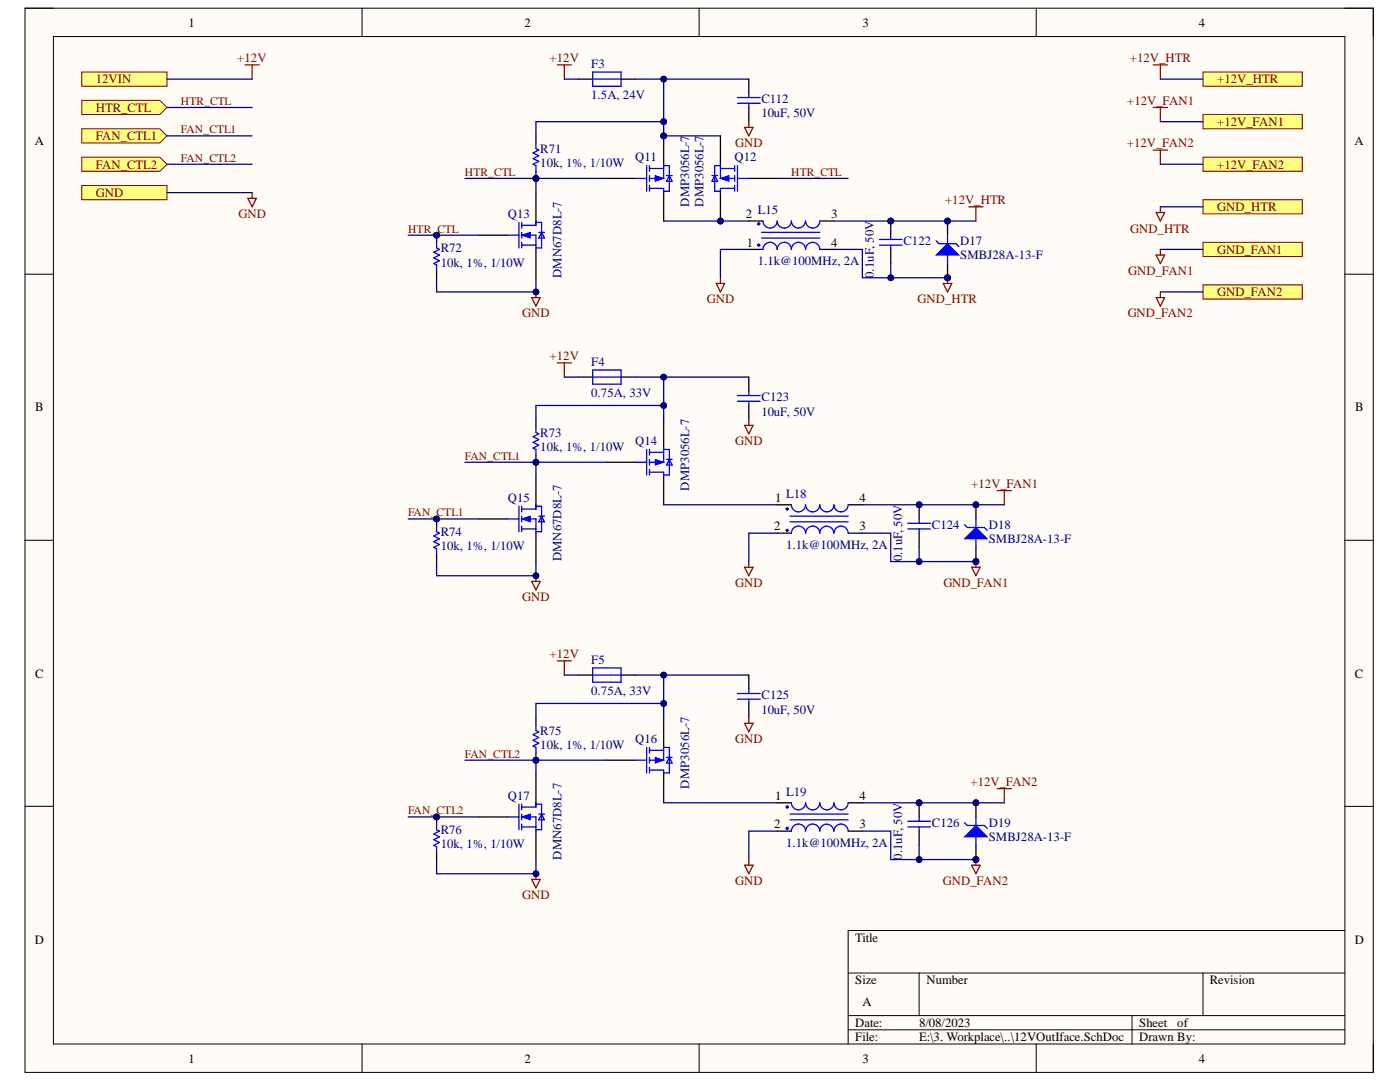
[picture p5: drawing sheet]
<svg xmlns="http://www.w3.org/2000/svg" width="279mm" height="216mm" viewBox="0 0 279 216" stroke-linecap="round" stroke-linejoin="round" font-family="sans-serif">
<defs><g id="words">
<g font-size="2.5">
<text x="37.6" y="5.3">1</text>
<text x="104.7" y="5.3">2</text>
<text x="172.1" y="5.3">3</text>
<text x="239.3" y="5.3">4</text>
<text x="6.9" y="29">A</text>
<text x="270.3" y="29">A</text>
<text x="148.9" y="43.5">2</text>
<text x="165.9" y="43.5">3</text>
<text x="149" y="49.2">1</text>
<text x="165.9" y="49.2">4</text>
<text x="7" y="82.1">B</text>
<text x="270.5" y="82.1">B</text>
<text x="154.7" y="100.2">1</text>
<text x="171.5" y="100.2">4</text>
<text x="154.5" y="105.8">2</text>
<text x="171.5" y="105.8">3</text>
<text x="7" y="135.2">C</text>
<text x="270.4" y="135.2">C</text>
<text x="154.7" y="159.6">1</text>
<text x="171.5" y="159.6">4</text>
<text x="154.5" y="165.3">2</text>
<text x="171.5" y="165.3">3</text>
<text x="6.9" y="188.3">D</text>
<text x="170.7" y="187.9">Title</text>
<text x="270.4" y="188.3">D</text>
<text x="170.7" y="196.4">Size</text>
<text x="184.9" y="196.4">Number</text>
<text x="241.5" y="196.4">Revision</text>
<text x="172.1" y="200.7">A</text>
<text x="170.7" y="204.9">Date:</text>
<text x="170.7" y="207.7">File:</text>
<text x="183.4" y="204.9">8/08/2023</text>
<text x="183.4" y="207.7">E:\3. Workplace\..\12VOutIface.SchDoc</text>
<text x="227.3" y="204.9">Sheet</text>
<text x="227.3" y="207.7">Drawn By:</text>
<text x="235" y="204.9">of</text>
<text x="37.6" y="212">1</text>
<text x="104.7" y="212">2</text>
<text x="172.1" y="212">3</text>
<text x="239.3" y="212">4</text>
</g>
<g font-size="2.5" fill="#800000">
<text x="19.1" y="16.7">12VIN</text>
<text x="47.4" y="12.4">+12V</text>
<text x="109.7" y="12.4">+12V</text>
<text x="225.5" y="12.4">+12V_HTR</text>
<text x="242.9" y="16.7">+12V_HTR</text>
<text x="19.1" y="22.3">HTR_CTL</text>
<text x="225" y="20.9">+12V_FAN1</text>
<text x="19.1" y="28">FAN_CTL1</text>
<text x="146.7" y="29.4">GND</text>
<text x="224.9" y="29.4">+12V_FAN2</text>
<text x="242.9" y="25.1">+12V_FAN1</text>
<text x="19.1" y="33.6">FAN_CTL2</text>
<text x="242.9" y="33.6">+12V_FAN2</text>
<text x="19.1" y="39.3">GND</text>
<text x="188.6" y="40.7">+12V_HTR</text>
<text x="47.6" y="43.5">GND</text>
<text x="225.6" y="46.4">GND_HTR</text>
<text x="242.9" y="42.1">GND_HTR</text>
<text x="242.9" y="50.6">GND_FAN1</text>
<text x="225.1" y="54.9">GND_FAN1</text>
<text x="242.9" y="59.1">GND_FAN2</text>
<text x="104.2" y="63.3">GND</text>
<text x="141.1" y="60.5">GND</text>
<text x="183.1" y="60.5">GND_HTR</text>
<text x="225.1" y="63.3">GND_FAN2</text>
<text x="109.7" y="71.9">+12V</text>
<text x="146.7" y="88.9">GND</text>
<text x="193.8" y="97.3">+12V_FAN1</text>
<text x="104.2" y="120">GND</text>
<text x="146.7" y="117.2">GND</text>
<text x="188.3" y="117.2">GND_FAN1</text>
<text x="109.7" y="131.3">+12V</text>
<text x="146.7" y="148.3">GND</text>
<text x="193.7" y="156.8">+12V_FAN2</text>
<text x="104.2" y="179.4">GND</text>
<text x="146.7" y="176.6">GND</text>
<text x="188.2" y="176.6">GND_FAN2</text>
</g>
<g font-size="2.5" fill="#000080">
<text x="118" y="13.5">F3</text>
<text x="118" y="19.8">1.5A, 24V</text>
<text x="152" y="20.6">C112</text>
<text x="152" y="23.4">10uF, 50V</text>
<text x="107.8" y="30.5">R71</text>
<text x="107.8" y="33.3">10k, 1%, 1/10W</text>
<text x="126.8" y="32.2">Q11</text>
<text x="146.6" y="32.2">Q12</text>
<text x="137.5" y="41.3" transform="rotate(-90 137.5 41.3)">DMP3056L-7</text>
<text x="140.4" y="41.3" transform="rotate(-90 140.4 41.3)">DMP3056L-7</text>
<text x="101.3" y="43.5">Q13</text>
<text x="151.2" y="42.7">L15</text>
<text x="88" y="50.3">R72</text>
<text x="88" y="53.2">10k, 1%, 1/10W</text>
<text x="151.2" y="52.9">1.1k@100MHz, 2A</text>
<text x="180.3" y="49">C122</text>
<text x="191.6" y="49">D17</text>
<text x="191.6" y="51.7">SMBJ28A-13-F</text>
<text x="112.1" y="55.5" transform="rotate(-90 112.1 55.5)">DMN67D8L-7</text>
<text x="174.4" y="55.5" transform="rotate(-90 174.4 55.5)">0.1uF, 50V</text>
<text x="118" y="73">F4</text>
<text x="118" y="79.2">0.75A, 33V</text>
<text x="152" y="80.1">C123</text>
<text x="152" y="82.9">10uF, 50V</text>
<text x="107.8" y="87.2">R73</text>
<text x="107.8" y="90">10k, 1%, 1/10W</text>
<text x="126.8" y="88.9">Q14</text>
<text x="101.3" y="100.2">Q15</text>
<text x="137.5" y="97.9" transform="rotate(-90 137.5 97.9)">DMP3056L-7</text>
<text x="156.9" y="99.3">L18</text>
<text x="88" y="106.9">R74</text>
<text x="186" y="105.5">C124</text>
<text x="197.3" y="105.5">D18</text>
<text x="88" y="109.8">10k, 1%, 1/10W</text>
<text x="112.1" y="112" transform="rotate(-90 112.1 112)">DMN67D8L-7</text>
<text x="156.9" y="109.5">1.1k@100MHz, 2A</text>
<text x="180.1" y="112" transform="rotate(-90 180.1 112)">0.1uF, 50V</text>
<text x="197.3" y="108.4">SMBJ28A-13-F</text>
<text x="118" y="132.5">F5</text>
<text x="118" y="138.7">0.75A, 33V</text>
<text x="152" y="139.5">C125</text>
<text x="152" y="142.4">10uF, 50V</text>
<text x="107.8" y="146.6">R75</text>
<text x="107.8" y="149.5">10k, 1%, 1/10W</text>
<text x="126.8" y="148.3">Q16</text>
<text x="101.3" y="159.6">Q17</text>
<text x="137.5" y="157.3" transform="rotate(-90 137.5 157.3)">DMP3056L-7</text>
<text x="156.9" y="158.8">L19</text>
<text x="88" y="166.4">R76</text>
<text x="186" y="165">C126</text>
<text x="197.3" y="165">D19</text>
<text x="197.3" y="167.8">SMBJ28A-13-F</text>
<text x="88" y="169.3">10k, 1%, 1/10W</text>
<text x="112.1" y="171.5" transform="rotate(-90 112.1 171.5)">DMN67D8L-7</text>
<text x="156.9" y="169">1.1k@100MHz, 2A</text>
<text x="180.1" y="171.5" transform="rotate(-90 180.1 171.5)">0.1uF, 50V</text>
</g>
<g font-size="2.3" fill="#800000">
<text x="36.1" y="21">HTR_CTL</text>
<text x="36.1" y="26.6">FAN_CTL1</text>
<text x="36.1" y="32.3">FAN_CTL2</text>
<text x="92.8" y="35.1">HTR_CTL</text>
<text x="157.9" y="35.1">HTR_CTL</text>
<text x="81.4" y="46.4">HTR_CTL</text>
<text x="92.8" y="91.7">FAN_CTL1</text>
<text x="81.4" y="103.1">FAN_CTL1</text>
<text x="92.8" y="151.2">FAN_CTL2</text>
<text x="81.4" y="162.5">FAN_CTL2</text>
</g>
</g></defs>
<path d="M5 1.6h269.1v212.4h-269.1z" fill-rule="evenodd" fill="#fffcf8"/>
<path d="M5 1.6h269.1v212.4h-269.1z" fill="none" stroke="#000" stroke-width=".2"/>
<path d="M10.7 7.3h257.7v201h-257.7z" fill-rule="evenodd" fill="#fffcf8"/>
<g fill="none" stroke="#000" stroke-width=".2">
<path d="M5 1.6h5.7M10.7 7.3h257.7v201h-257.7zM72.3 1.6v5.7M139.5 1.6v5.7M206.8 1.6v5.7M268.4 1.6h5.7v5.7M5 54.7h5.7M268.4 54.7h5.7M5 107.8h5.7M268.4 107.8h5.7M5 160.9h5.7M268.4 160.9h5.7"/>
<path d="M169.3 194.2h99.1M183.4 194.2v8.5M240.1 194.2v8.5M268.4 185.7h-99.1v22.6M72.3 208.3v5.7M139.5 208.3v5.7M169.3 202.7h99.1M169.3 205.5h99.1M206.8 208.3v5.7M225.9 202.7v5.6M274.1 208.3v5.7"/>
</g>
<circle cx="132.4" cy="27.1" r=".57" fill="#000080"/>
<circle cx="132.4" cy="27.1" r=".57" fill="none" stroke="#000080" stroke-width=".2"/>
<path d="M121.1 35.6h5.7M132.5 27.1v5.7M132.5 38.4v5.7" fill="none" stroke="#000" stroke-width=".25"/>
<circle cx="132.4" cy="27.1" r=".57" fill="#000080"/>
<circle cx="132.4" cy="27.1" r=".57" fill="none" stroke="#000080" stroke-width=".2"/>
<path d="M126.8 35.6h2.3M129.1 33.1v5.1M129.6 37.6h2.9M129.6 33.6h2.9M129.6 33.1v1.1M129.6 35v1.2M129.6 37v1.2M132.5 32.8v2.8h-2.9" fill="none" stroke="#00f" stroke-width=".25"/>
<path d="M130.7 35l1.8 .6-1.8 .6z" fill="#00f"/>
<path d="M130.7 35l1.8 .6-1.8 .6z" fill="none" stroke="#00f" stroke-width=".2"/>
<path d="M132.5 37.6v.8M132.5 33.1h1.1v5.1h-1.1M133 35h1.1M133.6 35l.5 1.2h-1.1z" fill="none" stroke="#00f" stroke-width=".25"/>
<circle cx="143.8" cy="44.1" r=".57" fill="#000080"/>
<circle cx="143.8" cy="44.1" r=".57" fill="none" stroke="#000080" stroke-width=".2"/>
<path d="M143.8 38.4v5.7" fill="none" stroke="#000" stroke-width=".25"/>
<circle cx="143.8" cy="44.1" r=".57" fill="#000080"/>
<circle cx="143.8" cy="44.1" r=".57" fill="none" stroke="#000080" stroke-width=".2"/>
<path d="M143.8 27.1v5.7M149.4 35.6h5.7" fill="none" stroke="#000" stroke-width=".25"/>
<path d="M143.8 37.6h2.8M143.8 32.8v2.8h2.8M143.8 33.6h2.8M146.6 33.1v1.1M146.6 35v1.2M146.6 37v1.2M147.2 35.6h2.2M147.2 33.1v5.1" fill="none" stroke="#00f" stroke-width=".25"/>
<path d="M143.8 35.6l1.7-.6v1.2z" fill="#00f"/>
<path d="M143.8 35.6l1.7-.6v1.2z" fill="none" stroke="#00f" stroke-width=".2"/>
<path d="M142.1 35h1.1M142.6 35l.6 1.2h-1.1zM143.8 37.6v.8M143.8 33.1h-1.2v5.1h1.2" fill="none" stroke="#00f" stroke-width=".25"/>
<path d="M16.3 14.4h17v2.8h-17z" fill-rule="evenodd" fill="#ffff80"/>
<path d="M16.3 14.4h17v2.8h-17z" fill="none" stroke="#800000" stroke-width=".2"/>
<path d="M16.3 20h15.6l1.4 1.4-1.4 1.5h-15.6z" fill-rule="evenodd" fill="#ffff80"/>
<path d="M16.3 20h15.6l1.4 1.4-1.4 1.5h-15.6z" fill="none" stroke="#800000" stroke-width=".2"/>
<path d="M16.3 25.7h15.6l1.4 1.4-1.4 1.4h-15.6z" fill-rule="evenodd" fill="#ffff80"/>
<path d="M16.3 25.7h15.6l1.4 1.4-1.4 1.4h-15.6z" fill="none" stroke="#800000" stroke-width=".2"/>
<path d="M16.3 31.4h15.6l1.4 1.4-1.4 1.4h-15.6z" fill-rule="evenodd" fill="#ffff80"/>
<path d="M16.3 31.4h15.6l1.4 1.4-1.4 1.4h-15.6z" fill="none" stroke="#800000" stroke-width=".2"/>
<path d="M16.3 37h17v2.9h-17z" fill-rule="evenodd" fill="#ffff80"/>
<path d="M16.3 37h17v2.9h-17z" fill="none" stroke="#800000" stroke-width=".2"/>
<path d="M48.9 13h2.8M50.3 13v2.8M49.5 39.6h1.7l-.9 1.7zM50.3 38.4v1.2" fill="none" stroke="#800000" stroke-width=".25"/>
<path d="M107 38.4v5.7M95.6 46.9h5.7M107 49.8v5.6" fill="none" stroke="#000" stroke-width=".25"/>
<path d="M101.3 46.9h2.3M103.6 44.4v5.1M104.1 45h2.9M104.1 46.9h2.9v2.9M104.1 48.9h2.9M104.1 44.4v1.1M104.1 46.4v1.1M104.1 48.3v1.2" fill="none" stroke="#00f" stroke-width=".25"/>
<path d="M104.1 46.9l1.7-.5v1.1z" fill="#00f"/>
<path d="M104.1 46.9l1.7-.5v1.1z" fill="none" stroke="#00f" stroke-width=".2"/>
<path d="M107 44.1v.9M107 44.4h1.1v5.1h-1.1M107.5 46.4h1.2M108.1 46.4l.6 1.1h-1.2z" fill="none" stroke="#00f" stroke-width=".25"/>
<path d="M193.4 41.3h2.8M194.8 41.3v2.8" fill="none" stroke="#800000" stroke-width=".25"/>
<circle cx="107" cy="35.6" r=".57" fill="#000080"/>
<circle cx="107" cy="35.6" r=".57" fill="none" stroke="#000080" stroke-width=".2"/>
<path d="M107 34.2v1.4" fill="none" stroke="#000" stroke-width=".25"/>
<circle cx="107" cy="35.6" r=".57" fill="#000080"/>
<circle cx="107" cy="35.6" r=".57" fill="none" stroke="#000080" stroke-width=".2"/>
<path d="M107 27.1v1.4M121.1 92.2h5.7M132.5 83.7v5.7M132.5 95.1v5.6" fill="none" stroke="#000" stroke-width=".25"/>
<path d="M107 28.5v1.2l.5 .2-1.1 .6 1.1 .6-1.1 .5 1.1 .6-1.1 .6 .6 .3v1.1M126.8 92.2h2.3M129.1 89.7v5.1M129.6 94.2h2.9M129.6 90.3h2.9M129.6 89.7v1.1M129.6 91.7v1.1M129.6 93.6v1.2M132.5 89.4v2.8h-2.9" fill="none" stroke="#00f" stroke-width=".25"/>
<path d="M130.7 91.7l1.8 .5-1.8 .6z" fill="#00f"/>
<path d="M130.7 91.7l1.8 .5-1.8 .6z" fill="none" stroke="#00f" stroke-width=".2"/>
<path d="M132.5 94.2v.9M132.5 89.7h1.1v5.1h-1.1M133 91.7h1.1M133.6 91.7l.5 1.1h-1.1zM101.3 103.6h2.3M103.6 101v5.1M104.1 101.6h2.9M104.1 103.6h2.9v2.8M104.1 105.5h2.9M104.1 101v1.1M104.1 103v1.1M104.1 105v1.1" fill="none" stroke="#00f" stroke-width=".25"/>
<path d="M107 95.1v5.6M95.6 103.6h5.7M107 106.4v5.7" fill="none" stroke="#000" stroke-width=".25"/>
<path d="M104.1 103.6l1.7-.6v1.1z" fill="#00f"/>
<path d="M104.1 103.6l1.7-.6v1.1z" fill="none" stroke="#00f" stroke-width=".2"/>
<path d="M107 100.7v.9M107 101h1.1v5.1h-1.1M107.5 103h1.2M108.1 103l.6 1.1h-1.2z" fill="none" stroke="#00f" stroke-width=".25"/>
<circle cx="107" cy="92.2" r=".57" fill="#000080"/>
<circle cx="107" cy="92.2" r=".57" fill="none" stroke="#000080" stroke-width=".2"/>
<path d="M107 90.8v1.4" fill="none" stroke="#000" stroke-width=".25"/>
<circle cx="107" cy="92.2" r=".57" fill="#000080"/>
<circle cx="107" cy="92.2" r=".57" fill="none" stroke="#000080" stroke-width=".2"/>
<path d="M107 83.7v1.5" fill="none" stroke="#000" stroke-width=".25"/>
<path d="M107 85.2v1.1l.5 .3-1.1 .5 1.1 .6-1.1 .6 1.1 .5-1.1 .6 .6 .3v1.1" fill="none" stroke="#00f" stroke-width=".25"/>
<path d="M199 97.9h2.8M200.4 97.9v2.8" fill="none" stroke="#800000" stroke-width=".25"/>
<circle cx="87.1" cy="46.9" r=".57" fill="#000080"/>
<circle cx="87.1" cy="46.9" r=".57" fill="none" stroke="#000080" stroke-width=".2"/>
<path d="M87.1 46.9v1.4M87.1 54v1.4" fill="none" stroke="#000" stroke-width=".25"/>
<circle cx="87.1" cy="46.9" r=".57" fill="#000080"/>
<circle cx="87.1" cy="46.9" r=".57" fill="none" stroke="#000080" stroke-width=".2"/>
<path d="M87.1 48.3v1.2l.6 .3-1.1 .5 1.1 .6-1.1 .6 1.1 .5-1.1 .6 .5 .3v1.1" fill="none" stroke="#00f" stroke-width=".25"/>
<circle cx="87.1" cy="103.6" r=".57" fill="#000080"/>
<circle cx="87.1" cy="103.6" r=".57" fill="none" stroke="#000080" stroke-width=".2"/>
<path d="M87.1 103.6v1.4M87.1 110.6v1.5" fill="none" stroke="#000" stroke-width=".25"/>
<circle cx="87.1" cy="103.6" r=".57" fill="#000080"/>
<circle cx="87.1" cy="103.6" r=".57" fill="none" stroke="#000080" stroke-width=".2"/>
<path d="M87.1 105v1.1l.6 .3-1.1 .6 1.1 .5-1.1 .6 1.1 .6-1.1 .5 .5 .3v1.1M126.8 151.7h2.3M129.1 149.1v5.1M129.6 153.7h2.9M129.6 149.7h2.9M129.6 149.1v1.2M129.6 151.1v1.2M129.6 153.1v1.1M132.5 148.9v2.8h-2.9" fill="none" stroke="#00f" stroke-width=".25"/>
<path d="M121.1 151.7h5.7M132.5 143.2v5.7M132.5 154.5v5.7" fill="none" stroke="#000" stroke-width=".25"/>
<path d="M130.7 151.1l1.8 .6-1.8 .6z" fill="#00f"/>
<path d="M130.7 151.1l1.8 .6-1.8 .6z" fill="none" stroke="#00f" stroke-width=".2"/>
<path d="M132.5 153.7v.8M132.5 149.1h1.1v5.1h-1.1M133 151.1h1.1M133.6 151.1l.5 1.2h-1.1zM101.3 163h2.3M103.6 160.5v5.1M104.1 161h2.9M104.1 163h2.9v2.8M104.1 165h2.9M104.1 160.5v1.1M104.1 162.4v1.2M104.1 164.4v1.2" fill="none" stroke="#00f" stroke-width=".25"/>
<path d="M107 154.5v5.7M95.6 163h5.7M107 165.8v5.7" fill="none" stroke="#000" stroke-width=".25"/>
<path d="M104.1 163l1.7-.6v1.2z" fill="#00f"/>
<path d="M104.1 163l1.7-.6v1.2z" fill="none" stroke="#00f" stroke-width=".2"/>
<path d="M107 160.2v.8M107 160.5h1.1v5.1h-1.1M107.5 162.4h1.2M108.1 162.4l.6 1.2h-1.2z" fill="none" stroke="#00f" stroke-width=".25"/>
<circle cx="107" cy="151.7" r=".57" fill="#000080"/>
<circle cx="107" cy="151.7" r=".57" fill="none" stroke="#000080" stroke-width=".2"/>
<path d="M107 150.3v1.4" fill="none" stroke="#000" stroke-width=".25"/>
<circle cx="107" cy="151.7" r=".57" fill="#000080"/>
<circle cx="107" cy="151.7" r=".57" fill="none" stroke="#000080" stroke-width=".2"/>
<path d="M107 143.2v1.4" fill="none" stroke="#000" stroke-width=".25"/>
<path d="M107 144.6v1.1l.5 .3-1.1 .6 1.1 .6-1.1 .5 1.1 .6-1.1 .6 .6 .2v1.2" fill="none" stroke="#00f" stroke-width=".25"/>
<path d="M199 157.4h2.8M200.4 157.4v2.8" fill="none" stroke="#800000" stroke-width=".25"/>
<circle cx="87.1" cy="163" r=".57" fill="#000080"/>
<circle cx="87.1" cy="163" r=".57" fill="none" stroke="#000080" stroke-width=".2"/>
<path d="M87.1 163v1.4M87.1 170.1v1.4" fill="none" stroke="#000" stroke-width=".25"/>
<circle cx="87.1" cy="163" r=".57" fill="#000080"/>
<circle cx="87.1" cy="163" r=".57" fill="none" stroke="#000080" stroke-width=".2"/>
<path d="M87.1 164.4v1.2l.6 .2-1.1 .6 1.1 .6-1.1 .5 1.1 .6-1.1 .6 .5 .3v1.1" fill="none" stroke="#00f" stroke-width=".25"/>
<path d="M230.2 13h2.8M231.6 13v2.8M230.2 21.5h2.8M230.2 29.9h2.8M231.6 21.5v2.8M231.6 29.9v2.9" fill="none" stroke="#800000" stroke-width=".25"/>
<path d="M240.1 14.4h19.8v2.8h-19.8z" fill-rule="evenodd" fill="#ffff80"/>
<path d="M240.1 14.4h19.8v2.8h-19.8z" fill="none" stroke="#800000" stroke-width=".2"/>
<path d="M240.1 22.9h19.8v2.8h-19.8z" fill-rule="evenodd" fill="#ffff80"/>
<path d="M240.1 22.9h19.8v2.8h-19.8z" fill="none" stroke="#800000" stroke-width=".2"/>
<path d="M240.1 31.4h19.8v2.8h-19.8z" fill-rule="evenodd" fill="#ffff80"/>
<path d="M240.1 31.4h19.8v2.8h-19.8z" fill="none" stroke="#800000" stroke-width=".2"/>
<circle cx="189.1" cy="55.4" r=".57" fill="#000080"/>
<circle cx="189.1" cy="55.4" r=".57" fill="none" stroke="#000080" stroke-width=".2"/>
<circle cx="189.1" cy="44.1" r=".57" fill="#000080"/>
<circle cx="189.1" cy="44.1" r=".57" fill="none" stroke="#000080" stroke-width=".2"/>
<path d="M189.1 52.6v2.8" fill="none" stroke="#000" stroke-width=".25"/>
<circle cx="189.1" cy="55.4" r=".57" fill="#000080"/>
<circle cx="189.1" cy="55.4" r=".57" fill="none" stroke="#000080" stroke-width=".2"/>
<path d="M189.1 44.1v2.8" fill="none" stroke="#000" stroke-width=".25"/>
<circle cx="189.1" cy="44.1" r=".57" fill="#000080"/>
<circle cx="189.1" cy="44.1" r=".57" fill="none" stroke="#000080" stroke-width=".2"/>
<path d="M187.4 48.6h3.4M189.1 46.9v5.7" fill="none" stroke="#00f" stroke-width=".25"/>
<path d="M186.8 50.9l2.3-2.3 2.3 2.3z" fill="#00f"/>
<path d="M186.8 50.9l2.3-2.3 2.3 2.3z" fill="none" stroke="#00f" stroke-width=".2"/>
<path d="M186.8 48.1l.6 .5M190.8 48.6l.6 .6" fill="none" stroke="#00f" stroke-width=".25"/>
<circle cx="194.8" cy="112.1" r=".57" fill="#000080"/>
<circle cx="194.8" cy="112.1" r=".57" fill="none" stroke="#000080" stroke-width=".2"/>
<circle cx="194.8" cy="100.7" r=".57" fill="#000080"/>
<circle cx="194.8" cy="100.7" r=".57" fill="none" stroke="#000080" stroke-width=".2"/>
<path d="M194.8 109.2v2.9" fill="none" stroke="#000" stroke-width=".25"/>
<circle cx="194.8" cy="112.1" r=".57" fill="#000080"/>
<circle cx="194.8" cy="112.1" r=".57" fill="none" stroke="#000080" stroke-width=".2"/>
<path d="M194.8 100.7v2.9" fill="none" stroke="#000" stroke-width=".25"/>
<circle cx="194.8" cy="100.7" r=".57" fill="#000080"/>
<circle cx="194.8" cy="100.7" r=".57" fill="none" stroke="#000080" stroke-width=".2"/>
<path d="M193.1 105.3h3.4M194.8 103.6v5.6" fill="none" stroke="#00f" stroke-width=".25"/>
<path d="M192.5 107.5l2.3-2.2 2.2 2.2z" fill="#00f"/>
<path d="M192.5 107.5l2.3-2.2 2.2 2.2z" fill="none" stroke="#00f" stroke-width=".2"/>
<path d="M192.5 104.7l.6 .6M196.5 105.3l.5 .5" fill="none" stroke="#00f" stroke-width=".25"/>
<circle cx="194.8" cy="171.5" r=".57" fill="#000080"/>
<circle cx="194.8" cy="171.5" r=".57" fill="none" stroke="#000080" stroke-width=".2"/>
<circle cx="194.8" cy="160.2" r=".57" fill="#000080"/>
<circle cx="194.8" cy="160.2" r=".57" fill="none" stroke="#000080" stroke-width=".2"/>
<path d="M194.8 168.7v2.8" fill="none" stroke="#000" stroke-width=".25"/>
<circle cx="194.8" cy="171.5" r=".57" fill="#000080"/>
<circle cx="194.8" cy="171.5" r=".57" fill="none" stroke="#000080" stroke-width=".2"/>
<path d="M194.8 160.2v2.8" fill="none" stroke="#000" stroke-width=".25"/>
<circle cx="194.8" cy="160.2" r=".57" fill="#000080"/>
<circle cx="194.8" cy="160.2" r=".57" fill="none" stroke="#000080" stroke-width=".2"/>
<path d="M193.1 164.7h3.4M194.8 163v5.7" fill="none" stroke="#00f" stroke-width=".25"/>
<path d="M192.5 167l2.3-2.3 2.2 2.3z" fill="#00f"/>
<path d="M192.5 167l2.3-2.3 2.2 2.3z" fill="none" stroke="#00f" stroke-width=".2"/>
<path d="M192.5 164.2l.6 .5M196.5 164.7l.5 .6" fill="none" stroke="#00f" stroke-width=".25"/>
<path d="M240.1 39.9h19.8v2.8h-19.8z" fill-rule="evenodd" fill="#ffff80"/>
<path d="M240.1 39.9h19.8v2.8h-19.8z" fill="none" stroke="#800000" stroke-width=".2"/>
<path d="M188.2 56.6h1.7l-.8 1.7zM189.1 55.4v1.2" fill="none" stroke="#800000" stroke-width=".25"/>
<circle cx="189.1" cy="55.4" r=".57" fill="#000080"/>
<circle cx="189.1" cy="55.4" r=".57" fill="none" stroke="#000080" stroke-width=".2"/>
<path d="M193.9 113.2h1.7l-.8 1.7zM194.8 112.1v1.1" fill="none" stroke="#800000" stroke-width=".25"/>
<circle cx="194.8" cy="112.1" r=".57" fill="#000080"/>
<circle cx="194.8" cy="112.1" r=".57" fill="none" stroke="#000080" stroke-width=".2"/>
<path d="M193.9 172.6h1.7l-.8 1.7zM194.8 171.5v1.1" fill="none" stroke="#800000" stroke-width=".25"/>
<circle cx="194.8" cy="171.5" r=".57" fill="#000080"/>
<circle cx="194.8" cy="171.5" r=".57" fill="none" stroke="#000080" stroke-width=".2"/>
<g fill="none" stroke="#000" stroke-width=".25">
<path d="M115.5 15.8h2.8M124 15.8h2.8M149.4 49.8h2.9M149.4 44.1h2.9M163.6 49.8h2.8M163.6 44.1h2.8M115.5 75.2h2.8M124 75.2h2.8M155.1 100.7h2.8M155.1 106.4h2.8M169.3 100.7h2.8M169.3 106.4h2.8"/>
<path d="M115.5 134.7h2.8M124 134.7h2.8M155.1 160.2h2.8M155.1 165.8h2.8M169.3 160.2h2.8M169.3 165.8h2.8"/>
</g>
<g fill="none" stroke="#00f" stroke-width=".25">
<path d="M118.3 14.4h5.7v2.8h-5.7zM118.3 15.8h5.7M152 47.5h11.6M152 46.4h11.6M152.3 49.8a1.42 1.42 0 0 1 1.4-1.5 1.42 1.42 0 0 1 1.4 1.5 1.42 1.42 0 0 1 1.4-1.5 1.42 1.42 0 0 1 1.4 1.5 1.42 1.42 0 0 1 1.5-1.5 1.42 1.42 0 0 1 1.4 1.5 1.42 1.42 0 0 1 1.4-1.5 1.42 1.42 0 0 1 1.4 1.5M152.3 44.1a1.42 1.42 0 0 0 1.4 1.4 1.42 1.42 0 0 0 1.4-1.4 1.42 1.42 0 0 0 1.4 1.4 1.42 1.42 0 0 0 1.4-1.4 1.42 1.42 0 0 0 1.5 1.4M160.7 44.1a1.37 1.37 0 0 1-1.3 1.4M160.8 44.1a1.42 1.42 0 0 0 1.4 1.4 1.42 1.42 0 0 0 1.4-1.4M118.3 73.8h5.7v2.9h-5.7zM118.3 75.2h5.7M157.7 103h11.6M157.7 104.1h11.6"/>
<path d="M157.9 100.7a1.42 1.42 0 0 0 1.5 1.4 1.42 1.42 0 0 0 1.4-1.4 1.42 1.42 0 0 0 1.4 1.4 1.42 1.42 0 0 0 1.4-1.4 1.41 1.41 0 0 0 1.4 1.4 1.41 1.41 0 0 0 1.4-1.4 1.42 1.42 0 0 0 1.5 1.4 1.42 1.42 0 0 0 1.4-1.4M165 105a1.37 1.37 0 0 1 1.4 1.4M165 105a1.41 1.41 0 0 0-1.4 1.4 1.42 1.42 0 0 0-1.4-1.4 1.42 1.42 0 0 0-1.4 1.4 1.42 1.42 0 0 0-1.4-1.4 1.42 1.42 0 0 0-1.5 1.4M166.4 106.4a1.42 1.42 0 0 1 1.5-1.4 1.42 1.42 0 0 1 1.4 1.4M118.3 133.3h5.7v2.8h-5.7zM118.3 134.7h5.7M157.7 162.4h11.6M157.7 163.6h11.6M157.9 160.2a1.42 1.42 0 0 0 1.5 1.4 1.42 1.42 0 0 0 1.4-1.4 1.42 1.42 0 0 0 1.4 1.4 1.42 1.42 0 0 0 1.4-1.4 1.41 1.41 0 0 0 1.4 1.4 1.41 1.41 0 0 0 1.4-1.4 1.42 1.42 0 0 0 1.5 1.4 1.42 1.42 0 0 0 1.4-1.4M165 164.5a1.37 1.37 0 0 1 1.4 1.3M165 164.4a1.41 1.41 0 0 0-1.4 1.4 1.42 1.42 0 0 0-1.4-1.4 1.42 1.42 0 0 0-1.4 1.4 1.42 1.42 0 0 0-1.4-1.4 1.42 1.42 0 0 0-1.5 1.4M166.4 165.8a1.42 1.42 0 0 1 1.5-1.4 1.42 1.42 0 0 1 1.4 1.4"/>
<circle cx="151.4" cy="48.9" r=".18"/>
<circle cx="151.4" cy="44.7" r=".18"/>
<circle cx="157.1" cy="101.6" r=".17"/>
<circle cx="157.1" cy="105.8" r=".17"/>
<circle cx="157.1" cy="161" r=".18"/>
<circle cx="157.1" cy="165.3" r=".17"/>
</g>
<g fill="none" stroke="#800000" stroke-width=".25">
<path d="M111.2 13h2.8M112.6 13v2.8M106.1 59.4h1.7l-.8 1.7zM107 58.3v1.1M142.9 56.6h1.7l-.8 1.7zM143.8 55.4v1.2M111.2 72.4h2.8M112.6 72.4v2.8M148.6 113.2h1.7l-.9 1.7zM149.4 112.1v1.1M111.2 131.9h2.8M112.6 131.9v2.8"/>
<path d="M148.6 172.6h1.7l-.9 1.7zM149.4 171.5v1.1"/>
</g>
<circle cx="107" cy="58.3" r=".57" fill="#000080"/>
<circle cx="107" cy="58.3" r=".57" fill="none" stroke="#000080" stroke-width=".2"/>
<path d="M106.1 116h1.7l-.8 1.7zM107 114.9v1.1" fill="none" stroke="#800000" stroke-width=".25"/>
<circle cx="107" cy="114.9" r=".57" fill="#000080"/>
<circle cx="107" cy="114.9" r=".57" fill="none" stroke="#000080" stroke-width=".2"/>
<path d="M106.1 175.5h1.7l-.8 1.7zM107 174.3v1.2" fill="none" stroke="#800000" stroke-width=".25"/>
<circle cx="107" cy="174.3" r=".56" fill="#000080"/>
<circle cx="107" cy="174.3" r=".56" fill="none" stroke="#000080" stroke-width=".2"/>
<path d="M149.4 15.8v2.8M149.4 21.4v2.9M149.4 75.2v2.9M149.4 80.9v2.8M149.4 134.7v2.8M149.4 140.4v2.8" fill="none" stroke="#000" stroke-width=".25"/>
<path d="M147.2 19.5h4.5M149.4 18.6v.9M147.2 20.6h4.5M149.4 20.6v.8M147.2 78.9h4.5M149.4 78.1v.8M147.2 80.1h4.5M149.4 80.1v.8M147.2 138.4h4.5M147.2 139.5h4.5M149.4 137.5v.9M149.4 139.5v.9" fill="none" stroke="#00f" stroke-width=".25"/>
<path d="M148.6 25.4h1.7l-.9 1.7zM149.4 24.3v1.1M148.6 84.9h1.7l-.9 1.7zM149.4 83.7v1.2M148.6 144.3h1.7l-.9 1.7zM149.4 143.2v1.1" fill="none" stroke="#800000" stroke-width=".25"/>
<circle cx="177.8" cy="44.1" r=".57" fill="#000080"/>
<circle cx="177.8" cy="44.1" r=".57" fill="none" stroke="#000080" stroke-width=".2"/>
<path d="M177.8 44.1v2.8M177.8 49.8v2.8" fill="none" stroke="#000" stroke-width=".25"/>
<circle cx="177.8" cy="44.1" r=".57" fill="#000080"/>
<circle cx="177.8" cy="44.1" r=".57" fill="none" stroke="#000080" stroke-width=".2"/>
<path d="M175.5 47.8h4.5M175.5 48.9h4.5M177.8 46.9v.9M177.8 48.9v.9" fill="none" stroke="#00f" stroke-width=".25"/>
<circle cx="183.4" cy="100.7" r=".57" fill="#000080"/>
<circle cx="183.4" cy="100.7" r=".57" fill="none" stroke="#000080" stroke-width=".2"/>
<path d="M183.4 100.7v2.9M183.4 106.4v2.8" fill="none" stroke="#000" stroke-width=".25"/>
<circle cx="183.4" cy="100.7" r=".57" fill="#000080"/>
<circle cx="183.4" cy="100.7" r=".57" fill="none" stroke="#000080" stroke-width=".2"/>
<path d="M181.2 104.4h4.5M181.2 105.5h4.5M183.4 103.6v.8M183.4 105.5v.9" fill="none" stroke="#00f" stroke-width=".25"/>
<circle cx="183.4" cy="160.2" r=".57" fill="#000080"/>
<circle cx="183.4" cy="160.2" r=".57" fill="none" stroke="#000080" stroke-width=".2"/>
<path d="M183.4 160.2v2.8M183.4 165.8v2.9" fill="none" stroke="#000" stroke-width=".25"/>
<circle cx="183.4" cy="160.2" r=".57" fill="#000080"/>
<circle cx="183.4" cy="160.2" r=".57" fill="none" stroke="#000080" stroke-width=".2"/>
<path d="M181.2 163.9h4.5M181.2 165h4.5M183.4 163v.9M183.4 165v.8" fill="none" stroke="#00f" stroke-width=".25"/>
<path d="M240.1 48.3h19.8v2.9h-19.8z" fill-rule="evenodd" fill="#ffff80"/>
<path d="M240.1 48.3h19.8v2.9h-19.8z" fill="none" stroke="#800000" stroke-width=".2"/>
<path d="M240.1 56.8h19.8v2.9h-19.8z" fill-rule="evenodd" fill="#ffff80"/>
<path d="M240.1 56.8h19.8v2.9h-19.8z" fill="none" stroke="#800000" stroke-width=".2"/>
<path d="M230.7 42.4h1.7l-.8 1.7zM230.7 50.9h1.7l-.8 1.7zM230.7 59.4h1.7l-.8 1.7zM231.6 41.3v1.1M231.6 49.8v1.1M231.6 58.3v1.1" fill="none" stroke="#800000" stroke-width=".25"/>
<path d="M33.3 21.4h17M33.3 27.1h17M33.3 32.8h17M92.8 35.6h28.3" fill="none" stroke="#000080" stroke-width=".25"/>
<circle cx="107" cy="35.6" r=".57" fill="#000080"/>
<circle cx="107" cy="35.6" r=".57" fill="none" stroke="#000080" stroke-width=".2"/>
<path d="M132.5 24.3h-25.5v2.8M155.1 35.6h14.2" fill="none" stroke="#000080" stroke-width=".25"/>
<circle cx="132.4" cy="24.3" r=".57" fill="#000080"/>
<circle cx="132.4" cy="24.3" r=".57" fill="none" stroke="#000080" stroke-width=".2"/>
<path d="M107 35.6v2.8" fill="none" stroke="#000080" stroke-width=".25"/>
<circle cx="107" cy="35.6" r=".57" fill="#000080"/>
<circle cx="107" cy="35.6" r=".57" fill="none" stroke="#000080" stroke-width=".2"/>
<path d="M81.5 46.9h14.1" fill="none" stroke="#000080" stroke-width=".25"/>
<circle cx="87.1" cy="46.9" r=".57" fill="#000080"/>
<circle cx="87.1" cy="46.9" r=".57" fill="none" stroke="#000080" stroke-width=".2"/>
<path d="M92.8 92.2h28.3" fill="none" stroke="#000080" stroke-width=".25"/>
<circle cx="107" cy="92.2" r=".57" fill="#000080"/>
<circle cx="107" cy="92.2" r=".57" fill="none" stroke="#000080" stroke-width=".2"/>
<path d="M132.5 80.9h-25.5v2.8" fill="none" stroke="#000080" stroke-width=".25"/>
<circle cx="132.4" cy="80.9" r=".57" fill="#000080"/>
<circle cx="132.4" cy="80.9" r=".57" fill="none" stroke="#000080" stroke-width=".2"/>
<path d="M107 92.2v2.9" fill="none" stroke="#000080" stroke-width=".25"/>
<circle cx="107" cy="92.2" r=".57" fill="#000080"/>
<circle cx="107" cy="92.2" r=".57" fill="none" stroke="#000080" stroke-width=".2"/>
<path d="M81.5 103.6h14.1" fill="none" stroke="#000080" stroke-width=".25"/>
<circle cx="87.1" cy="103.6" r=".57" fill="#000080"/>
<circle cx="87.1" cy="103.6" r=".57" fill="none" stroke="#000080" stroke-width=".2"/>
<path d="M87.1 55.4v2.9h19.9v-2.9M132.5 100.7h22.6" fill="none" stroke="#000080" stroke-width=".25"/>
<circle cx="107" cy="58.3" r=".57" fill="#000080"/>
<circle cx="107" cy="58.3" r=".57" fill="none" stroke="#000080" stroke-width=".2"/>
<path d="M87.1 112.1v2.8h19.9v-2.8" fill="none" stroke="#000080" stroke-width=".25"/>
<circle cx="107" cy="114.9" r=".57" fill="#000080"/>
<circle cx="107" cy="114.9" r=".57" fill="none" stroke="#000080" stroke-width=".2"/>
<path d="M92.8 151.7h28.3" fill="none" stroke="#000080" stroke-width=".25"/>
<circle cx="107" cy="151.7" r=".57" fill="#000080"/>
<circle cx="107" cy="151.7" r=".57" fill="none" stroke="#000080" stroke-width=".2"/>
<path d="M132.5 140.4h-25.5v2.8" fill="none" stroke="#000080" stroke-width=".25"/>
<circle cx="132.4" cy="140.4" r=".57" fill="#000080"/>
<circle cx="132.4" cy="140.4" r=".57" fill="none" stroke="#000080" stroke-width=".2"/>
<path d="M107 151.7v2.8" fill="none" stroke="#000080" stroke-width=".25"/>
<circle cx="107" cy="151.7" r=".57" fill="#000080"/>
<circle cx="107" cy="151.7" r=".57" fill="none" stroke="#000080" stroke-width=".2"/>
<path d="M81.5 163h14.1" fill="none" stroke="#000080" stroke-width=".25"/>
<circle cx="87.1" cy="163" r=".57" fill="#000080"/>
<circle cx="87.1" cy="163" r=".57" fill="none" stroke="#000080" stroke-width=".2"/>
<path d="M87.1 171.5v2.8h19.9v-2.8M132.5 160.2h22.6" fill="none" stroke="#000080" stroke-width=".25"/>
<circle cx="107" cy="174.3" r=".56" fill="#000080"/>
<circle cx="107" cy="174.3" r=".56" fill="none" stroke="#000080" stroke-width=".2"/>
<path d="M33.3 15.8h17M126.8 15.8h5.7v11.3h11.3M231.6 15.8h8.5M33.3 38.4h17M231.6 24.3h8.5M231.6 32.8h8.5M231.6 41.3h8.5" fill="none" stroke="#000080" stroke-width=".25"/>
<circle cx="132.4" cy="15.8" r=".57" fill="#000080"/>
<circle cx="132.4" cy="15.8" r=".57" fill="none" stroke="#000080" stroke-width=".2"/>
<circle cx="132.4" cy="24.3" r=".57" fill="#000080"/>
<circle cx="132.4" cy="24.3" r=".57" fill="none" stroke="#000080" stroke-width=".2"/>
<circle cx="132.4" cy="27.1" r=".57" fill="#000080"/>
<circle cx="132.4" cy="27.1" r=".57" fill="none" stroke="#000080" stroke-width=".2"/>
<path d="M112.6 15.8h2.9M126.8 75.2h5.7v8.5" fill="none" stroke="#000080" stroke-width=".25"/>
<circle cx="132.4" cy="75.2" r=".57" fill="#000080"/>
<circle cx="132.4" cy="75.2" r=".57" fill="none" stroke="#000080" stroke-width=".2"/>
<circle cx="132.4" cy="80.9" r=".57" fill="#000080"/>
<circle cx="132.4" cy="80.9" r=".57" fill="none" stroke="#000080" stroke-width=".2"/>
<path d="M112.6 75.2h2.9M112.6 134.7h2.9M126.8 134.7h5.7v8.5" fill="none" stroke="#000080" stroke-width=".25"/>
<circle cx="132.4" cy="134.7" r=".57" fill="#000080"/>
<circle cx="132.4" cy="134.7" r=".57" fill="none" stroke="#000080" stroke-width=".2"/>
<circle cx="132.4" cy="140.4" r=".57" fill="#000080"/>
<circle cx="132.4" cy="140.4" r=".57" fill="none" stroke="#000080" stroke-width=".2"/>
<path d="M132.5 44.1h16.9" fill="none" stroke="#000080" stroke-width=".25"/>
<circle cx="143.8" cy="44.1" r=".57" fill="#000080"/>
<circle cx="143.8" cy="44.1" r=".57" fill="none" stroke="#000080" stroke-width=".2"/>
<path d="M166.4 44.1h28.4" fill="none" stroke="#000080" stroke-width=".25"/>
<circle cx="177.8" cy="44.1" r=".57" fill="#000080"/>
<circle cx="177.8" cy="44.1" r=".57" fill="none" stroke="#000080" stroke-width=".2"/>
<circle cx="189.1" cy="44.1" r=".57" fill="#000080"/>
<circle cx="189.1" cy="44.1" r=".57" fill="none" stroke="#000080" stroke-width=".2"/>
<path d="M149.4 49.8h-5.6v5.6M166.4 49.8h5.7v5.6h17" fill="none" stroke="#000080" stroke-width=".25"/>
<circle cx="177.8" cy="55.4" r=".57" fill="#000080"/>
<circle cx="177.8" cy="55.4" r=".57" fill="none" stroke="#000080" stroke-width=".2"/>
<circle cx="189.1" cy="55.4" r=".57" fill="#000080"/>
<circle cx="189.1" cy="55.4" r=".57" fill="none" stroke="#000080" stroke-width=".2"/>
<path d="M172.1 100.7h28.3" fill="none" stroke="#000080" stroke-width=".25"/>
<circle cx="183.4" cy="100.7" r=".57" fill="#000080"/>
<circle cx="183.4" cy="100.7" r=".57" fill="none" stroke="#000080" stroke-width=".2"/>
<circle cx="194.8" cy="100.7" r=".57" fill="#000080"/>
<circle cx="194.8" cy="100.7" r=".57" fill="none" stroke="#000080" stroke-width=".2"/>
<path d="M155.1 106.4h-5.7v5.7M172.1 106.4h5.7v5.7h17" fill="none" stroke="#000080" stroke-width=".25"/>
<circle cx="183.4" cy="112.1" r=".57" fill="#000080"/>
<circle cx="183.4" cy="112.1" r=".57" fill="none" stroke="#000080" stroke-width=".2"/>
<circle cx="194.8" cy="112.1" r=".57" fill="#000080"/>
<circle cx="194.8" cy="112.1" r=".57" fill="none" stroke="#000080" stroke-width=".2"/>
<path d="M172.1 160.2h28.3" fill="none" stroke="#000080" stroke-width=".25"/>
<circle cx="183.4" cy="160.2" r=".57" fill="#000080"/>
<circle cx="183.4" cy="160.2" r=".57" fill="none" stroke="#000080" stroke-width=".2"/>
<circle cx="194.8" cy="160.2" r=".57" fill="#000080"/>
<circle cx="194.8" cy="160.2" r=".57" fill="none" stroke="#000080" stroke-width=".2"/>
<path d="M155.1 165.8h-5.7v5.7M172.1 165.8h5.7v5.7h17" fill="none" stroke="#000080" stroke-width=".25"/>
<circle cx="183.4" cy="171.5" r=".57" fill="#000080"/>
<circle cx="183.4" cy="171.5" r=".57" fill="none" stroke="#000080" stroke-width=".2"/>
<circle cx="194.8" cy="171.5" r=".57" fill="#000080"/>
<circle cx="194.8" cy="171.5" r=".57" fill="none" stroke="#000080" stroke-width=".2"/>
<path d="M132.5 15.8h16.9" fill="none" stroke="#000080" stroke-width=".25"/>
<circle cx="132.4" cy="15.8" r=".57" fill="#000080"/>
<circle cx="132.4" cy="15.8" r=".57" fill="none" stroke="#000080" stroke-width=".2"/>
<path d="M132.5 75.2h16.9" fill="none" stroke="#000080" stroke-width=".25"/>
<circle cx="132.4" cy="75.2" r=".57" fill="#000080"/>
<circle cx="132.4" cy="75.2" r=".57" fill="none" stroke="#000080" stroke-width=".2"/>
<path d="M132.5 134.7h16.9" fill="none" stroke="#000080" stroke-width=".25"/>
<circle cx="132.4" cy="134.7" r=".57" fill="#000080"/>
<circle cx="132.4" cy="134.7" r=".57" fill="none" stroke="#000080" stroke-width=".2"/>
<path d="M177.8 52.6v2.8" fill="none" stroke="#000080" stroke-width=".25"/>
<circle cx="177.8" cy="55.4" r=".57" fill="#000080"/>
<circle cx="177.8" cy="55.4" r=".57" fill="none" stroke="#000080" stroke-width=".2"/>
<path d="M183.4 109.2v2.9" fill="none" stroke="#000080" stroke-width=".25"/>
<circle cx="183.4" cy="112.1" r=".57" fill="#000080"/>
<circle cx="183.4" cy="112.1" r=".57" fill="none" stroke="#000080" stroke-width=".2"/>
<path d="M183.4 168.7v2.8" fill="none" stroke="#000080" stroke-width=".25"/>
<circle cx="183.4" cy="171.5" r=".57" fill="#000080"/>
<circle cx="183.4" cy="171.5" r=".57" fill="none" stroke="#000080" stroke-width=".2"/>
<path d="M231.6 49.8h8.5M231.6 58.3h8.5" fill="none" stroke="#000080" stroke-width=".25"/>
<use href="#words"/>
</svg>
